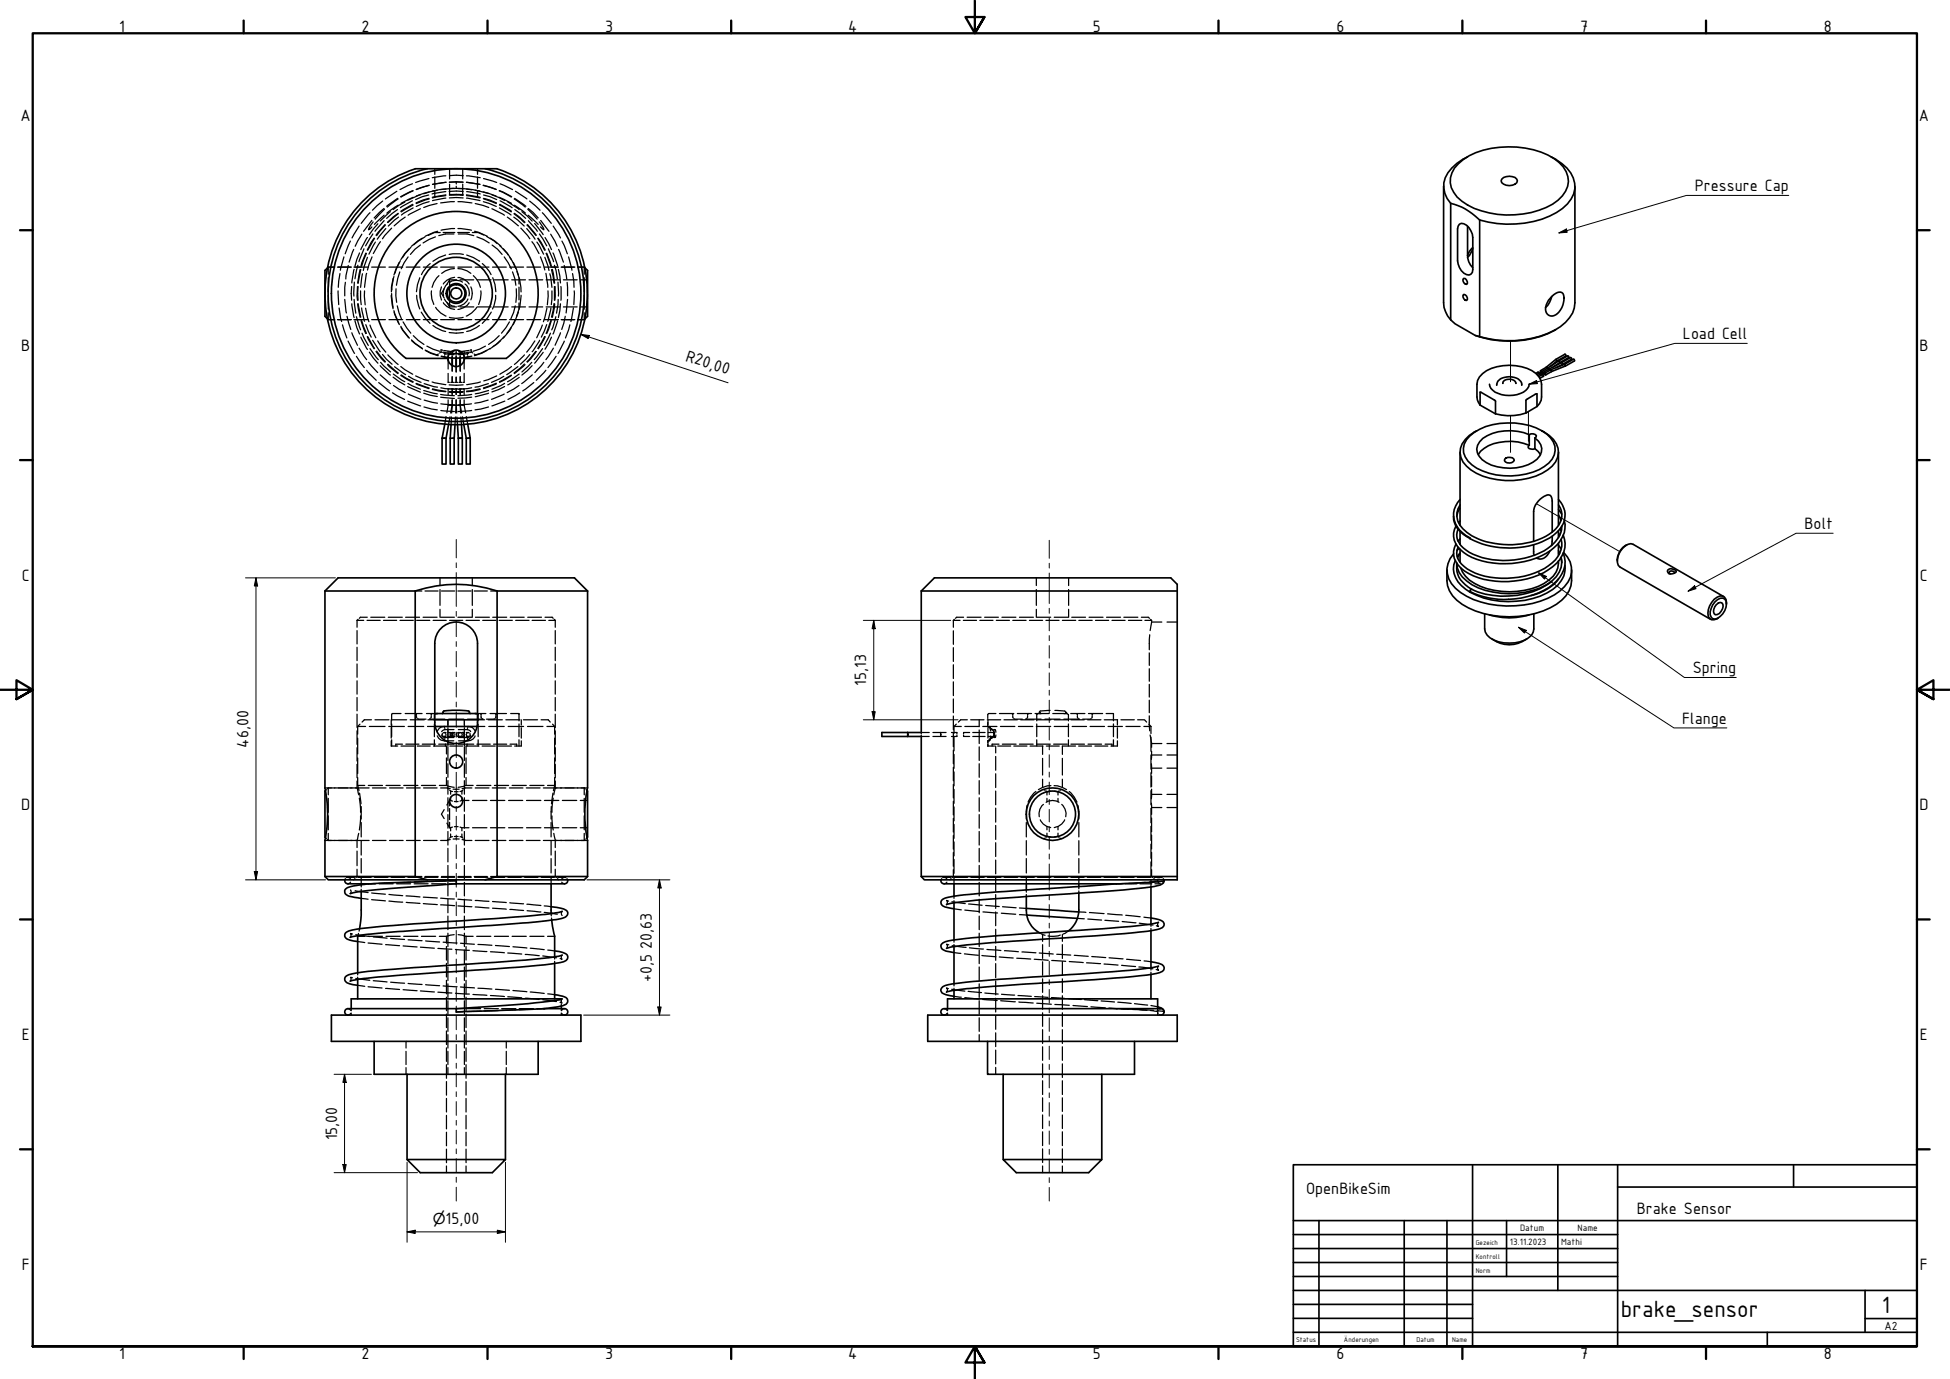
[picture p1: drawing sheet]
<svg xmlns="http://www.w3.org/2000/svg" width="594mm" height="420mm" viewBox="0 0 594 420" stroke-linecap="round" stroke-linejoin="round" font-family="sans-serif">
<defs><g id="words">
<g font-size="7.7">
<text x="493.8" y="401.3">brake_sensor</text>
<text x="573.3" y="400">1</text>
</g>
<g font-size="5.4">
<text x="36.3" y="9.8">1</text>
<text x="110.2" y="9.8">2</text>
<text x="184.4" y="9.8">3</text>
<text x="258.4" y="9.8">4</text>
<text x="332.9" y="9.8">5</text>
<text x="407.2" y="9.8">6</text>
<text x="481.4" y="9.8">7</text>
<text x="555.6" y="9.8">8</text>
<text x="6.3" y="36.9">A</text>
<text x="584.6" y="36.9">A</text>
<text x="516.3" y="58.2">Pressure Cap</text>
<text x="6.5" y="106.9">B</text>
<text x="512.7" y="103.4">Load Cell</text>
<text x="584.8" y="106.9">B</text>
<text x="208.6" y="109.9" transform="rotate(18 208.6 109.9)">R20,00</text>
<text x="549.7" y="161.2">Bolt</text>
<text x="6.6" y="176.9">C</text>
<text x="584.9" y="176.9">C</text>
<text x="263.8" y="209" transform="rotate(-90 263.8 209)">15,13</text>
<text x="515.7" y="205.1">Spring</text>
<text x="512.4" y="220.5">Flange</text>
<text x="75.7" y="227.8" transform="rotate(-90 75.7 227.8)">46,00</text>
<text x="6.5" y="246.9">D</text>
<text x="584.8" y="246.9">D</text>
<text x="198.6" y="289.1" transform="rotate(-90 198.6 289.1)">20,63</text>
<text x="198.6" y="299.3" transform="rotate(-90 198.6 299.3)">+0,5</text>
<text x="6.6" y="316.9">E</text>
<text x="584.9" y="316.9">E</text>
<text x="102.7" y="347.5" transform="rotate(-90 102.7 347.5)">15,00</text>
<text x="397.9" y="363.9">OpenBikeSim</text>
<text x="498.7" y="369.8">Brake Sensor</text>
<text x="135.8" y="372.9">15,00</text>
<text x="6.6" y="386.9">F</text>
<text x="584.9" y="386.9">F</text>
<text x="36.3" y="414.1">1</text>
<text x="110.2" y="414.1">2</text>
<text x="184.4" y="414.1">3</text>
<text x="258.4" y="414.1">4</text>
<text x="332.9" y="414.1">5</text>
<text x="407.2" y="414.1">6</text>
<text x="481.4" y="414.1">7</text>
<text x="555.6" y="414.1">8</text>
</g>
<text font-size="4.6" x="131.9" y="372.9">⌀</text>
<text font-size="3.9" x="574.1" y="405.1">A2</text>
<g font-size="3">
<text x="463.1" y="375.1">Datum</text>
<text x="480.6" y="375.1">Name</text>
<text x="460" y="379.4">13.11.2023</text>
<text x="475.6" y="379.4">Mathi</text>
</g>
<g font-size="2.3">
<text x="449.6" y="379.4">Gezeich</text>
<text x="449.6" y="383.6">Kontroll</text>
<text x="449.6" y="387.9">Norm</text>
<text x="394.8" y="408.8">Status</text>
<text x="409.4" y="408.8">Änderungen</text>
<text x="431.5" y="408.8">Datum</text>
<text x="442.4" y="408.8">Name</text>
</g>
</g></defs>
<path d="M460.2 103.9v12.4M460.2 126.7v11.1M465.6 125.4v9.1M468.1 153.5l25.4 14.6" fill="none" stroke="#000" stroke-width=".3"/>
<!-- layer: Sichtbar (ISO) -->
<g fill="none" stroke="#000" stroke-width=".51">
<path d="M130.2 51.4a39 39 0 0 0-23.5 60 39 39 0 0 0 64.5 0 39 39 0 0 0-23.4-60M151.4 51.4h-24.9a40 40 0 0 0-19.9 61.5 40 40 0 0 0 64.6 .1 40 40 0 0 0-19.7-61.6M439.8 56.7v35.5a8.3 8.3 0 0 0 2.2 5.3M444.3 49.9a21 21 0 0 1 15.2-5.2 24 24 0 0 1 15.5 4.8 7 7 0 0 1-.3 11.5 26 26 0 0 1-21 3.9 16.5 16.5 0 0 1-10.8-6.2 6.6 6.6 0 0 1 1.4-8.8zM447.1 47.8a12.1 12.1 0 0 0-7.2 7.9 7.9 7.9 0 0 0 2.1 6.3M457.5 54.6a3.4 3.4 0 0 1 4.6 0l.2 .5a2.44 2.44 0 0 1-3.4 1.3l-1.4-.7-.2-.6zM472.6 47.8a11.7 11.7 0 0 1 7.1 8.1 9.3 9.3 0 0 1-5.5 8.8 30.9 30.9 0 0 1-23.4 2.3M479.8 56.7v35.5a10.4 10.4 0 0 1-6.3 8.5 32.1 32.1 0 0 1-22.7 1.9M442 62a18 18 0 0 1 8.8 5M442 62v35.5M444.6 68.3a2.3 2.3 0 0 1 2.9 1.1l1.1 2 .1 1v9.7l-.1 .9-.5 .5a2.3 2.3 0 0 1-2.9-1l-.6-1-.5-2v-9.8zM447.1 68.9v8.9a5.2 5.2 0 0 0 1.6 3.8"/>
<path d="M448.7 75.7l-1 2.1-.6 .6M448.7 75.4l-1 1.1-.6 1.4M450.8 67v35.6l-1.3-.4-6.2-3.5-1.3-1.2M99.8 81.6l-.8 .8v14l.8 .7M178.2 81.6l.8 .8v14l-.8 .7M445.7 90l.3-.3a1.18 1.18 0 0 1 .8 1.8 1.35 1.35 0 0 1-1.1-1.5zM446 84.8a1.18 1.18 0 0 1 .8 1.9 1.18 1.18 0 0 1-.8-1.9zM472.8 90.3a6.4 6.4 0 0 1-1.9 3.4M472.8 90.3l1.2-.9a1.51 1.51 0 0 1 1.8-.3 1.51 1.51 0 0 1 .7 1.7 5.5 5.5 0 0 1-3.7 5.5 2.26 2.26 0 0 1-1.7-3.5l.7-1.4zM136.5 109.2h-12.8a25 25 0 0 1-3.1-36.7 25 25 0 0 1 36.8 0 25 25 0 0 1-3.2 36.7h-12.7M136.5 109l2.1 .1 2.9-.1M136.5 108.9v.8"/>
<path d="M137 107.7h4M137.7 109.1v2.3M137.8 109.1v2.3M138.9 109.1v2.6M139 109.1v2.6M140.2 111.4v-2.3v2.3M141.4 108.9v.8M453.8 117.1a4.3 4.3 0 0 0 3.7 3.1 8 8 0 0 0 7.9-1.9l.4-1.2M456 117.4a2.85 2.85 0 0 1 3.1-2.5 4.2 4.2 0 0 1 4.4 1.7l.1 .8M457.8 116.8a1.65 1.65 0 0 1 2-1.3 1.74 1.74 0 0 1 2 1.3M468.8 114.7l1.1-.5 .4 .3-1.2 .7M468.9 113.7l-.3-.3-.7 .4"/>
<path d="M469.3 112.9l.3 .2v.4l-.3-.1zM469.4 114l-.4-.4-.8 .5M469.7 113.5h-.1M469.8 113.2l.3 .4-.1 .2-.4-.4zM469.8 114.2l-.3-.3-.9 .5M470.1 113.7l-.1 .1M470.2 113.5l.3 .3-.1 .2-.3-.4zM470.5 113.8h.4v.5zM470.5 114h.1M471 111.9l.4 .3M471 111.9l-1.7 1M471.5 112.2l.4 .3"/>
<path d="M471.5 112.2l-1.8 1M471.9 112.4l.4 .4M471.9 112.4l-1.7 1.1M472.4 111.6l1.9-1.6 2.8-1.6-.2-.4-2.9 1.5-3 2.4M472.4 112.7l.3 .5M472.4 112.7l-1.8 1M472.7 113.2l-1.8 1M473.2 111.8l4.7-2.9-.1-.4-.2-.1-2.8 1.6-3.3 2.2M474 109.5l.3 .2v.3M474 100.4a30.3 30.3 0 0 1-24.5 1.8M474.2 112l4.7-2.7-.4-.4-6.6 3.5M474.8 110l.3 .2v.3"/>
<path d="M475.7 110.5l.3 .2v.3M476.6 111l.2 .2v.3l-4.1 1.7M476.9 111.5l2.8-1.5-.1-.5-3 1.5-4.2 1.7M134.7 133.5h1.2M134.7 133.5v7.9h1.2v-7.9M135.5 129.3l-.8 4.2M136.7 129.3l-.8 4.2M137.2 133.5h1.2M137.2 133.5v7.9h1.2v-7.9M137.4 129.4l-.2 4.1M138.6 129.4l-.2 4.1M139.4 129.4l.2 4.1"/>
<path d="M139.6 133.5v7.9h1.2v-7.9M140.6 129.4l.2 4.1h-1.2M141.3 129.3l.7 4.2M142 133.5v7.9h1.3v-7.9M142.5 129.3l.8 4.2h-1.3M444.8 137.8v22.3M447.8 132.8a19.3 19.3 0 0 1 16-3.6 12.8 12.8 0 0 1 9.4 5.4 5.7 5.7 0 0 1-2.7 7.6 21.1 21.1 0 0 1-22.1-.6 5.4 5.4 0 0 1-.6-8.8zM449.9 131.2a8.1 8.1 0 0 0-5.1 6.8 6.7 6.7 0 0 0 3.3 5.2 22.5 22.5 0 0 0 23.4 0 6 6 0 0 0 .5-10.5l-2.3-1.5M450.9 123.4l-.5-.8a10.3 10.3 0 0 1 .3-7.7 11.2 11.2 0 0 1 9.1-3.6 11.2 11.2 0 0 1 9.1 3.6 9.6 9.6 0 0 1 .1 8.1l-.8 .9M450.9 123.4l.1-3.9 4.5 2.5 .1 4.1M450.9 123.4l4.7 2.7M458.7 139.6a1.87 1.87 0 0 1 2.6 .7 1.84 1.84 0 0 1-3 .1z"/>
<path d="M464.9 125.8a15.8 15.8 0 0 1-9.3 .3M465.1 121.7l3.1-1.7v3.9l-3.3 1.9v-3.8zM465.9 135.7a15.4 15.4 0 0 0-13.8 .9l-1.1 .9-.7 1M465.9 132.4a15.3 15.3 0 0 0-14.2 1.2 3.9 3.9 0 0 0-.2 6.5 14.4 14.4 0 0 0 16.7-.2 3.9 3.9 0 0 0-.6-6.4M465.9 132.4a1.69 1.69 0 0 1 2.2 .3l-.1 .4-.4 .4M465.9 135.7l-.3 .3v.4a1.89 1.89 0 0 0 2 .3M465.9 132.4v3.3M467.6 136.7l1.7 1.8M467.6 133.5v3.2M474.8 137.8v22.3M442.8 157.3a7.6 7.6 0 0 0 5.1 6.8M444.8 152.2a6.9 6.9 0 0 0 1.8 11 23.2 23.2 0 0 0 16.4 3.6 18.3 18.3 0 0 0 12.4-5.8 6.5 6.5 0 0 0-.6-8.8"/>
<path d="M444.8 153.8a5.9 5.9 0 0 0 2.1 8.4 24 24 0 0 0 18 3.3 14.7 14.7 0 0 0 10.1-5.8 5.2 5.2 0 0 0-.2-5.9M444.8 154.8l-.7 1.3-.3 1.2M444.8 158.7l-.4 .5M474.8 156.9l.8 1.6M474.8 155.2l1 1.4M476.6 158.6a8.8 8.8 0 0 1-4.2 9.1 26 26 0 0 1-25.3 1.4 7.3 7.3 0 0 1-4.3-6.7l.7-2.1M440.8 173.7a10.1 10.1 0 0 0 6.6 11.5 29.3 29.3 0 0 0 26.8-1.1 9.7 9.7 0 0 0 4.6-10.4M443.4 170.8a6.9 6.9 0 0 0 3.1 8.7 25.4 25.4 0 0 0 26.5 .1 7.5 7.5 0 0 0 3.8-7.3M444.6 167.1l-.7 .6M444.6 168.8l-.6 .8M444.8 168.4l-.7 1.6M444.8 162v3.8"/>
<path d="M444.8 167.4v3.9M444.8 165.7v.1M444.8 164.2l-.6 .6M467.2 166v2.7l.2 .5M472.2 167.9a2.96 2.96 0 0 1-4.1 2.1M472.7 177.1a24 24 0 0 1-20.2 2.8 11.9 11.9 0 0 1-8.5-6.8l-.2-1.5a7.2 7.2 0 0 0 3.6 7.3l1 .7M472.9 162.2v-9.6a1.45 1.45 0 0 0-.7-1.7 1.45 1.45 0 0 0-1.8 .3 6.2 6.2 0 0 0-3.2 4.7v9.1M472.9 163.4l-.2 2.8M474.8 170.9a6.3 6.3 0 0 1-2.9 5.8 22.2 22.2 0 0 1-18.9 2.7 10.7 10.7 0 0 1-8-6.4M474.8 168.4l.2 .4M474.8 161.6v2.1M474.8 165.5v3.7"/>
<path d="M474.8 167.8l.4 .7M474.8 162.3l.4 .7M474.8 166.1l.8 1.1M474.9 176.4a14.4 14.4 0 0 1-8.5 5.1M475.2 161.2l.4 .6M475.6 170l.2 1.4M475.6 169.8a7.9 7.9 0 0 1-4.5 8.5 25.2 25.2 0 0 1-22.7 1.3M475.6 164.3a7.6 7.6 0 0 1-3.9 8.1 24.8 24.8 0 0 1-24.7 .9 5.7 5.7 0 0 1-3.1-5.7l.3-.9M475.8 160.3a9.4 9.4 0 0 1-5.3 7.5 25.6 25.6 0 0 1-22.8 .5 6.1 6.1 0 0 1-3.8-6.2l.3-.8M476.2 168.5a8.1 8.1 0 0 1-3.1 9.6 25.3 25.3 0 0 1-25.3 2.1l.1-.3 .5-.3M476.2 163a8 8 0 0 1-3.1 9.6 25.1 25.1 0 0 1-19.3 4.2 14 14 0 0 1-10.3-5.7 5.2 5.2 0 0 1 0-5.3M476.4 168.3a7.1 7.1 0 0 1 .2 10.4 21.5 21.5 0 0 1-15 5.9 25.1 25.1 0 0 1-18.2-5.4 7.2 7.2 0 0 1-.6-10.4"/>
<path d="M495.6 166a5.3 5.3 0 0 0-2.9 4.9M508.1 173.7a1.82 1.82 0 0 1 2.6 .4l-.1 .2-.8 .4a1.07 1.07 0 0 1-1.2 .2 1.07 1.07 0 0 1-.5-1.2zM510.1 174.7l.1-.3a.91 .91 0 0 0-.9-.5 .91 .91 0 0 0-.8 .6l.3 .4M99 180.1v60a39.2 39.2 0 0 1 0 16v11M99 180.1l4-4h72l4 4M99 180.1h27.5M126.5 180.1a39.3 39.3 0 0 1 24.9 0M126.5 180.1v87M134.7 191.1a6.5 6.5 0 0 1 7-1 6.5 6.5 0 0 1 3.8 6v23.9a6.5 6.5 0 0 1-6.5 6.5 6.5 6.5 0 0 1-6.5-6.5v-24a6.5 6.5 0 0 1 2.2-4.9zM151.4 180.1v87l-3.6 1h-17.6l-3.7-1M151.4 180.1h27.6M179 180.1v60a39.2 39.2 0 0 0 0 16v11"/>
<path d="M280.7 180.1l4-4h72l1.9 1.9v89.1M280.7 180.1h77.9M280.7 180.1v43.1M452.3 187v4.6a4.2 4.2 0 0 0 2.9 3.5 10.9 10.9 0 0 0 11.4-1.6l.7-1.9v-4.6M453.8 187.4a20.9 20.9 0 0 0 12 0M454.5 194.7a8.8 8.8 0 0 0 10.6 0M522.5 183.4a1.97 1.97 0 0 1 3.3-.3 4.9 4.9 0 0 1-3.3 5.5 1.7 1.7 0 0 1-1.5-2.2l.8-2.1zM522.9 184.3l.6-.6 .6-.1 .5 .1a2.47 2.47 0 0 1-2 3.6 1.66 1.66 0 0 1-.2-2.4zM525.1 181.8l-27.6-16a2.92 2.92 0 0 0-3.2 1.3 5.2 5.2 0 0 0-1.3 5.2l.5 .5 27.6 15.9M526 184a1.82 1.82 0 0 0-.7-2.1 1.82 1.82 0 0 0-2.2 .1 5.8 5.8 0 0 0-2.7 5.8 1.77 1.77 0 0 0 3.1 .5M132.5 217.4h13M132.5 219.3h13"/>
<path d="M133.3 217.4l-.8 .1M135 216.9l.3-.3 .8-.1 3.3-.1 3.3 .2 .3 .3M135 217v.1M135 217.1l-.3 .3M143 217.1l.3 .3M143 217v.1M144.7 217.4l.8 .1M132.6 221.3h12.8M276.5 223.2v1.2M280.7 224.4v42.7M280.7 223.2h-12v1.2h12M99.1 240.9v14.3"/>
<path d="M178.8 240.9l.2 .1v14.1l-.2 .1M99 267.1l1 1h30.2M99 267.1h27.5M105.1 268l.1 .9 .8 .4M106 269.3h6.3M109.7 271.6l.3 .1M110 271.6a46.8 46.8 0 0 1-.5 11.4M110 269.3v.3M112.3 269.3l26.7-1v1M112.3 269.3a15.9 15.9 0 0 0-7 1.6 1.41 1.41 0 0 0-.1 1.5 1.41 1.41 0 0 0 1.3 .7l3.5 .6M139 269.3l-19.7 1.4a60 60 0 0 0-12.6 1.6M151.4 267.1h27.6"/>
<path d="M167.9 276.3a8.6 8.6 0 0 1 4.9 1.4 1.22 1.22 0 0 1-.7 1.8 77 77 0 0 1-14.4 1.8l-29.9 2.1a144.7 144.7 0 0 0-21.1 2.2M167.9 269.3v9.1M167.9 278.2l.4 .1M171.3 277.7l-2.6 .5a687 687 0 0 1-42.5 3.3 154.1 154.1 0 0 0-19.9 2.1l-.8 .4a1.2 1.2 0 0 0 .2 2.1l3.3 .8M172.9 268l-.1 .9-.8 .4h-33M179 267.1l-1 1h-30.2M280.7 267.1l.9 1h77v-1M280.7 267.1h77.9M286.7 268l.1 .9 .8 .4M287.7 269.3h52.3M290.6 269.3v3.7M290.6 275.1v11.3"/>
<path d="M312.7 273.2a13.3 13.3 0 0 0 1.1 8.1 7.3 7.3 0 0 0 2.9 2.9M312.7 276.8l15.9 1.1M312.7 269.3v1.9M312.8 278.8l15.4 1M328.7 272.1v5.2a8.1 8.1 0 0 1-3.2 6.3M328.7 269.3v.8M340 269.3l-15.1 1.1a461.3 461.3 0 0 0-35.1 2.8l-1.8 .4a1.37 1.37 0 0 0-1.4 1.3 1.37 1.37 0 0 0 1.3 1.4l2.7 .6M350.6 279.7a5.9 5.9 0 0 1 3.9 1.3 1.11 1.11 0 0 1-.4 1.6l-.8 .4a162.6 162.6 0 0 1-23.2 2.3l-27.6 1.9-10 .9-4.1 .9M350.6 270.2v11.3M354.6 268v.3M354.6 268.3l-2.2 .4-12.4 .6M354.6 268.3a1.72 1.72 0 0 1-2 1.6l-1 .2a812.9 812.9 0 0 1-44.1 3.4l-5.6 .4a62.4 62.4 0 0 0-13.5 1.7"/>
<path d="M109 298.4v5.9M109 285.1v11.3M168.1 280.4l.9 4.8v6.4M169 289.7a5.7 5.7 0 0 1 3.8 1.4 1.24 1.24 0 0 1-.3 1.6 31.1 31.1 0 0 1-9 1.5l-11.7 .9a819.6 819.6 0 0 0-41.8 3.1l-3.3 .7M169 293.5v10.8M171.3 291l-1.9 .4a583.3 583.3 0 0 1-39.8 3.2l-3.4 .2a154.2 154.2 0 0 0-19.9 2.2l-.8 .3a1.2 1.2 0 0 0 .2 2.1l3.3 .8M290.6 288.4v11.3M350.6 293a5.8 5.8 0 0 1 3.9 1.4 1.15 1.15 0 0 1-.4 1.6l-.8 .3a166 166 0 0 1-23.2 2.4l-27.6 1.8-10 1-4.1 .8M350.6 283.6v11.3M350.6 296.9v7.4M352.9 294.4l-2.5 .5a958.9 958.9 0 0 1-45.8 3.5 117.4 117.4 0 0 0-16.6 1.9 1.61 1.61 0 0 0-1.4 1.6 1.58 1.58 0 0 0 1.6 1.2l2.4 .5M352.9 281l-3.3 .7a834.5 834.5 0 0 1-41.8 3.1 142.3 142.3 0 0 0-19.8 2.1l-.8 .4a1.2 1.2 0 0 0 .2 2.1l.8 .4 2.4 .4"/>
<path d="M101 309.3h76v8h-76zM106 307.3h33M106 307.3a.98 .98 0 0 0-1 1 .98 .98 0 0 0 1 1M114 317.3v10h50v-10M165.7 307.3h6.3a.98 .98 0 0 1 1 1 .98 .98 0 0 1-1 1M169 303.1l2.3 .4a1.42 1.42 0 0 1 1.5 .8 1.42 1.42 0 0 1-.3 1.7 35.2 35.2 0 0 1-10.5 1.5l-23 .8v-1M171 304.5l-64-.2v3M171 306.6v.7M171.3 304.3a35.3 35.3 0 0 1-8.2 1.2l-24.1 1.8M282.6 309.3h76v8h-76zM287.6 307.3a.98 .98 0 0 0-1 1 .98 .98 0 0 0 1 1M287.7 307.3h66a.98 .98 0 0 1 .9 1"/>
<path d="M288.7 307.3v-3h64v3M290.6 301.7v2.6M300.9 317.3v10h44.7v-10M352.7 306.7l1.6 .7 .3 .9M354.6 308.3a.98 .98 0 0 1-.9 1M124 327.3v26M154 327.3v26M305.6 327.3v26M335.7 327.3v26M124 353.3h30l-4 4h-22zM305.6 353.3h30.1l-4 4h-22.1z"/>
<circle cx="139" cy="89.4" r="3"/>
<circle cx="139" cy="89.4" r="11"/>
<circle cx="139" cy="89.4" r="15"/>
<circle cx="139" cy="89.4" r="38"/>
<circle cx="139" cy="89.4" r="2.7"/>
<circle cx="139" cy="89.4" r="1.7"/>
<circle cx="139" cy="109.2" r="2.51"/>
<circle cx="139" cy="232" r="2"/>
<circle cx="139" cy="244" r="2"/>
<circle cx="320.6" cy="248" r="7"/>
<circle cx="320.7" cy="248" r="8"/>
</g>
<!-- layer: Verdeckt (ISO) -->
<g fill="none" stroke="#000" stroke-width=".38">
<path d="M120.9 58.3l-3.5 2.3M122 59.9l3.9-1.8-3.7 1.9M125.7 56l-3.8 1.8M128.1 59.4l-3.9 1.6M130.6 59.4l-1.9 .5-2.1 .9M130.7 54.4l-4.1 1.2M130.7 56.4l-3.9 1.4 3.9-1.3M130.7 58.5l-3.9 1.2M131.8 56.2l4.1-.7zM132.5 51.4v1.7M132.5 54v3.4M132.5 58.2v1.7"/>
<path d="M133.2 58l-4.1 1M135.8 59.6l-4 .7M135.8 53.6l-4.1 .5M135.8 59.4l-4.1 .7M135.8 58.4l-4.2 .7M135.9 57.6l-4.1 .6M136.8 58.3h4.3M136.9 59.5h4.2M136.9 53.5h4.2M137 51.4v3.1M137 56.1v3.2h4.1M138.4 57.4l-4.2 .4"/>
<path d="M139 55.4v.6M139 56.7v.7M139 55.4l2 .1M139 57.4h2M139 55.4l-2.1 .1M139 57.4h-2.1M139 55.4l2.1 .1M139.5 57.4l4.2 .4M141 51.4v3.1M141 56.1v3.2M142.1 59.6l4.1 .7M142.1 53.6l4.2 .5"/>
<path d="M142.1 59.4l4.2 .7M142.1 57.6l4.1 .6M142.2 58.4l4.1 .7M144.8 58l4 1M145.5 51.4v1.7M145.5 54v3.4M145.5 58.2v1.7M146.2 56.2l-4.1-.7 4.1 .7M147.2 56.5l3.9 1.3M147.2 58.5l3.9 1.2M147.3 56.4l3.9 1.3M147.3 54.4l4 1.2"/>
<path d="M147.3 59.4l2 .5 2 .9M149.9 59.4l3.8 1.7M152.1 58.1l3.7 1.9M152.1 58.1l3.8 1.8M152.3 56l3.8 1.8M157 58.3l3.5 2.3M104.8 78.3l-1.1 4M106.7 73.4l-1.5 3.9M107.8 76l-1.4 3.9M109.4 68.9l-2.1 3.6M109.5 77.1l-1.4 4M110.2 71.4l-2 3.6"/>
<path d="M110.9 75.8l-1.6 3.9M111.4 77.1l-1.4 4M111.6 77.2l-1.4 3.9M112 72.4l-2.1 3.7M112 78.4l-1.3 4M112.7 64.8l-2.7 3.3M113.3 67.2l-2.6 3.3M113.3 78.3l-1.3 4M113.6 71.3l-2.2 3.6M113.7 67.6l-1.4 2.4 1-.9M114 72.6l-2.1 3.6M114.1 72.6l-2.1 3.6"/>
<path d="M114.4 73.8l-2 3.6M115.1 68.2l-2.6 3.3M115.9 73.6l-2.2 3.7M116.6 61.3l-3.1 2.8M117 63.5l-3 2.9M117 67.2l-2.8 3.3M117 65.6l-3 2.8M117.2 63.7l-2.9 3.1M117.3 68.4l-2.7 3.3M117.4 68.6l-2.7 3.2M117.5 69.6l-2.6 3.3M118.9 64.5l-3.1 2.9"/>
<path d="M119.3 69.5l-2.8 3.2M121.1 63.9l-3.3 2.6M121.2 60.4l-3.4 2.4M121.3 65l-3.3 2.7M121.3 60.6l-3.3 2.5M121.3 62.5l-3.4 2.4M121.3 65.1l-3.1 2.7M121.4 66.1l-3.1 2.8M121.6 80l-1.6 3.8M122 79.4l-1.7 3.8M123.3 61.6l-3.5 2.3M123.4 66.1l-3.3 2.7"/>
<path d="M124.3 78.3l-1.2 1.8-.9 1.8M124.7 75.8l-1.4 1.5-1.2 1.8M125.2 75.3l-1.8 2-.8 1.2M125.7 61.2l-3.7 2.1M125.7 62.3l-3.6 2.1M125.9 62.5l-3.7 2.1M125.9 63.4l-3.6 2.1M125.9 60.1l-3.7 1.9M128.1 74.7l-1.7 1.2-1.4 1.6M128.1 63.6l-3.8 2M128.7 72.6l-3.4 2.4M129.5 72.2l-3.5 2.4"/>
<path d="M130.7 60.4l-4 1.4M130.7 60.6l-3.9 1.4M130.7 61.4l-3.9 1.5M132.7 72.2l-2 .7-1.8 1.1M133.2 62l-4.1 1.2M133.3 70.5l-3.8 1.5M134.1 70.8h-1.8l-1.9 .9M135 70.8h3.6M135.8 77.7l-2.1 .8-1.8 1.1M135.8 60.4l-4 .7M136.8 77.5l1.1-.2 3.3 .2M136.9 60.3h4.2"/>
<path d="M138.3 71.3h-2.6l-2 .5M138.4 61.4l-4.2 .4M138.5 69.6l-4.1 .5M139.4 70.8h3.6M139.5 69.6l4.1 .5M139.5 61.4l4.3 .4M139.6 71.3h2.7l2 .5M142.1 60.4l4.1 .7M142.2 77.7l2 .8 1.9 1.1M143.9 70.8h1.8l1.7 .8M144.6 70.5l3.9 1.5M144.8 62l4.1 1.2"/>
<path d="M145.3 72.2l2 .7 1.7 1.1M147.3 60.6l3.9 1.4M147.3 61.4l3.9 1.5M147.3 60.4l4 1.4M148.3 72.1l3.1 2.1M149.4 72.6l3.3 2.4M149.9 63.6l3.8 2M149.9 74.7l1.7 1.2 1.4 1.6M152.1 60.1l3.7 1.9M152.1 62.5l3.7 2.1M152.1 63.4l3.6 2.1M152.2 74.8l2.5 2.8"/>
<path d="M152.2 62.3l3.6 2.1M152.3 61.2l3.7 2.1M153.4 75.8l2.4 3.3M153.6 78.3l2.2 3.6M154.6 66.1l3.3 2.7M154.7 61.5l3.5 2.4M155.3 78.5l1.9 3.3M156.4 80l1.5 3.8M156.5 66.1l3.2 2.8M156.6 65.1l3.2 2.8M156.7 60.6l3.3 2.5M156.7 65l3.3 2.7"/>
<path d="M156.7 62.5l3.4 2.4M156.8 60.4l3.4 2.4M156.8 63.9l3.3 2.6M158.7 69.5l2.7 3.2M159 64.5l3.1 2.9M160.5 69.6l2.5 3.3M160.5 68.6l2.8 3.1M160.7 68.4l2.7 3.3M160.8 63.7l2.8 3.1M160.9 65.6l3.1 2.8M161 67.2l2.7 3.3M161 63.5l3 2.9"/>
<path d="M161.4 61.3l3.1 2.8M162.1 73.6l2.1 3.7M162.9 68.1l2.6 3.4M163.6 73.8l2 3.6M163.8 72.6l2.1 3.6M164 72.6l2.1 3.6M164.3 67.6l.2 .2a3.6 3.6 0 0 1 1.2 2.2l-1-.9M164.3 71.3l2.3 3.6M164.7 78.3l1.3 4M164.7 67.2l2.6 3.3M165.2 64.8l2.8 3.3M166 78.4l1.3 4"/>
<path d="M166.1 72.4l1.9 3.7M166.4 77.2l1.4 3.9M166.6 77.1l1.4 4M167.1 75.8l1.6 3.9M167.8 71.4l1.9 3.6M168.5 77.1l1.4 3.9M168.5 68.9l2.3 3.6M170.2 76l1.4 3.9M171.2 73.4l1.6 3.9M173.2 78.3l1 4M99.8 97.1v.2M99.8 97.4h2.2"/>
<path d="M99.8 81.6h.1M100 84.6v4.3M100 90v4.2M100 95.3l-.1 2M102 81.4h-2.1l.1 2.1M102.8 97.4h4.3M102.8 81.4h4.3M103 88.6l.2 4.2M103.3 93.8l.8 4.2M103.6 83.4l-.5 4.1M104.3 99l1.4 4M105 91.2l.5 4.2"/>
<path d="M105.2 86l-.2 4.1M105.7 96.4l1.2 4M106.1 80.9l-.8 4.1M107.1 87.3v4.2M107.2 92.6l.7 4.2M107.8 97.4h4.4M107.8 81.4h4.4M107.9 82.1l-.7 4.1M107.9 91.2l.5 4.2M107.9 86l-.1 4.2M108.1 97.8l1.4 4M108.6 96.5l1.3 4"/>
<path d="M108.9 87.3v4.2M109 92.6l.7 4.1M109 80.8l-.9 4.1M109.1 87.3v4.2M109.2 92.6l.7 4M109.7 82.1l-.7 4.2M109.9 88.6l.1 4.2M109.9 82.1l-.7 4.2M110 97.7l1.4 3.9M110.2 97.6l1.4 4M110.2 93.8l.9 4.1M110.4 83.4l-.5 4.1"/>
<path d="M111.1 88.6l.2 4.3M111.4 93.9l1 4.1M111.4 98.9l1.7 3.8M111.7 83.3l-.6 4.2M112.7 99l1.8 3.9M113.2 97.4h4.2M113.2 81.4h4.2M118.5 97.4h4.2M118.5 81.4h4.2M119.2 90l.6 4.1M119.3 89.5l.5 4.1M119.8 84.8l-.5 2.7v1.4"/>
<path d="M120 84.2l-.6 4.2M120 94.7l1.5 3.8M120.1 95l1.6 3.9M120.6 88v2.1l.2 2M121 93.2l1.3 3.9M121.8 82.8l-1 4.1M122.1 99.4l.6 1.2 1.9 2.2M122.2 99.8l2.5 3.2M122.8 98.1l2.4 3.4M123.8 97.4h4.2M123.8 81.4h4.2M126.9 90l.1 1 .9 3.1"/>
<path d="M127.9 84.6l-.7 2.1-.3 2.2M128.3 95.1l1.2 1.8 1.5 1.6M129 97.4h4.2M129 81.4h4.2M131.1 80.3l-.9 .7-1.8 2.7M131.4 88.6a7.5 7.5 0 0 0 .7 4.2M131.9 99.2l2.8 1.6 1.1 .2M132.7 93.6a6.6 6.6 0 0 0 3.2 2.7M133.7 84l-1.6 2.1-.5 1.4M134.2 97.4h4.2M134.2 81.4h4.2M134.5 87.4a4.9 4.9 0 0 0 0 4"/>
<path d="M135.1 92.2a4.6 4.6 0 0 0 3.4 2.1M135.3 88l-.8 1.4 .8 1.4M135.4 91.1a3.9 3.9 0 0 0 3.1 2.2M136.1 92.2l.9 1.3M136.3 86.5a3.6 3.6 0 0 0-1.2 3.6M136.9 96.7a7.1 7.1 0 0 0 4.2 0M137 85.3v1.6M137 87.7v3.3M137 91.9v1.6M137 85.3l-.9 1.4M137 85.3h2.1M137 93.5h2.1"/>
<path d="M137.1 86a3.5 3.5 0 0 1 3.8 0M138.4 81.8l-1.1 .2-1.6 .5-1.1 .8M138.5 84.5a4.6 4.6 0 0 0-3.4 2M139.5 81.8l1.2 .2 1.6 .5 1.1 .8M139.5 84.6a4.3 4.3 0 0 1 3.4 1.9M139.5 97.4h4.2M139.5 81.4h4.2M140.1 85.3h4.2M140.1 93.5h4.2M141.7 86.5a3.5 3.5 0 0 1 1.2 3.6M142.6 91.1a3.7 3.7 0 0 1-3.1 2.2M142.9 92.2a4.7 4.7 0 0 1-3.4 2.1"/>
<path d="M143.4 87.4a4.6 4.6 0 0 1 0 4M144.2 84l1.7 2.1 .5 1.4M144.8 97.4h4.2M144.8 81.4h4.2M145.2 93.6a6.6 6.6 0 0 1-3.2 2.7M145.4 85.3h4.2M145.4 93.5h4.2M146 99.2l-2.7 1.6-1.1 .2M146.5 88.6a7.5 7.5 0 0 1-.7 4.2M146.9 80.3l2.2 2.4 .5 1M149.7 95.1l-1.2 1.8-1.6 1.6M150.1 97.4h4.1"/>
<path d="M150.1 81.4h4.1M150.1 84.6l.7 2.1 .3 2.2M150.6 85.3h4.2M150.6 93.5h4.2M151 90v1l-.9 3.1M155.2 98.1l-2.4 3.4M155.3 97.4h4.2M155.3 81.4h4.2M155.8 99.8l-2.5 3.2M155.9 85.3h4.2M155.9 93.5h4.2M156.1 82.8l.7 2.1 .4 2"/>
<path d="M156.9 97.5l-.8 1.6-1.7 2.5M157 93.2l-.5 2-.9 1.9M157.3 88l-.1 4.1M157.5 82.7l.6 1.9v1.9M157.9 95l-1.6 3.9M158.1 87.5v3.9M158.1 92.3v1.9l-.7 2.2M158.2 84.8l.5 4.1M158.7 90l-.5 4.1M160.5 97.4h4.2M160.5 81.4h4.2M161.2 85.3h4.2"/>
<path d="M161.2 93.5h4.2M165.2 99l-1.7 3.9M165.8 97.4h4.3M165.8 81.4h4.3M166.3 83.3l.6 4.2M166.4 85.3h4.2M166.4 93.5h4.2M166.6 98.9l-1.7 3.8M166.6 93.9l-1.1 4.1M166.9 88.6l-.1 4.3M167.5 83.4l.6 4.1M167.8 97.6l-1.4 4"/>
<path d="M167.8 93.8l-.9 4.1M168 97.7l-1.4 3.9M168 82.1l.8 4.2M168.1 88.6l-.1 4.2M168.3 82.1l.7 4.2M168.8 92.5l-.8 4.1M168.9 87.3v4.2M168.9 80.8l.9 4.1M169 92.6l-.7 4.1M169.1 87.3l-.1 4.2M169.4 96.5l-1.3 4M169.9 97.8l-1.4 4"/>
<path d="M170 86l.1 4.2M170.1 91.2l-.6 4.2M170.1 82.1l.7 4.1M170.8 92.6l-.7 4.2M170.9 87.3v4.2M170.9 97.4h4.2M170.9 81.4h4.2M171.6 85.3h4.2M171.6 93.5h4.2M171.9 80.9l.8 4.1M172.2 96.4l-1.1 4M172.8 86l.1 4.1"/>
<path d="M172.9 91.2l-.4 4.2M173.6 99l-1.3 4M174.4 83.4l.5 4.1M174.7 93.8l-.8 4.2M174.9 88.6l-.1 4.2M176 97.4h2.2M176 81.4h2.2M176.9 85.3h2.1M176.9 93.5h2.1M178 84.6v4.3M178 90v4.2M178 95.3l.1 2"/>
<path d="M178.1 81.4l-.1 2.1M178.1 81.6h.1M178.2 97.1l-.1 .2M106 103.9l2 3.8M107.2 101.4l1.7 3.8M108.6 108.6l2.4 3.4M109.4 106.1l2.3 3.5M109.9 102.7l2.1 3.8M110.3 101.5l1.9 3.8M111.7 112.8l2.9 3.1M111.9 102.6l2.1 3.7M112 102.5l2.1 3.7"/>
<path d="M112.3 110.4l2.8 3.1M112.5 107.3l2.6 3.4M112.7 106.2l2.6 3.4M113.5 103.7l2.3 3.5M114.6 107.1l2.7 3.2M114.7 107l2.7 3.2M115.1 103.9l2.4 3.4M115.4 116.6l3.3 2.5M115.8 111.4l3.1 2.9M115.8 114.2l3.2 2.7M116 110.4l3 2.9M116.5 108l1.2 1.5 1.7 1.5"/>
<path d="M118 111.1l3.2 2.7M118.2 111l3.1 2.6M118.2 108.1l3.1 2.9M119.6 119.7l3.7 2M119.8 114.9l3.5 2.4M119.8 114l3.5 2.3M119.9 117.5l3.5 2.1M120.2 111.7l3.4 2.5M122.1 111.7l3.6 2.3M122.1 114.4l3.7 2.1M122.2 114.2l3.7 2.1M124.2 117.8l3.9 1.7"/>
<path d="M124.3 116.8l3.8 1.8M124.5 114.7l3.8 1.8M125.3 103.5l3.4 2.7M125.4 103.8l3.3 2.5M125.9 102.3l1.5 1.4 1.8 1.2M126.6 114.5l4 1.6M126.7 116.9l4 1.5M126.8 116.8l3.9 1.4M129.1 119.8l4.1 1M129.1 119l4.1 1M129.2 116.9l4.1 1.1M129.5 106.7l3.9 1.5"/>
<path d="M129.6 106.8l1.5 .8 2.4 .8M130 105.5l2 .9 1.9 .6M131.6 116.4l4.2 .8M131.7 118.7l4.1 .7M131.8 118.5l4 .7M133.5 107.9l-.4 .3M134.3 118.2l4.2 .4M134.4 107.2l.3 .2M134.4 107l-.5 .5M134.4 108.6l2.1 .4M134.8 106.7l-.4-.1v.2M134.9 107.3l2.1 .4"/>
<path d="M135.2 106.8l3.1 .4M135.2 107.6l.4 .2M135.4 108.4v.4M135.6 107.8l2.7 .3M135.6 107.8l-.1 .3M136.5 107v.7M136.5 108.3v.6l-2.1-.4M136.5 109.7v2.7M136.5 113.8v2.7h.4M136.8 101.3l2.2 .2 2.2-.2M136.8 117.3h4.3M136.9 119.3h4.2"/>
<path d="M136.9 119.5h4.2M136.9 118.5h-.4v1.7M137.4 118.5h.8M137.4 116.5h.8M137.7 107.2v.6M137.7 108.4v.7M137.7 111.4v1.7M137.7 114.8v1.7M137.7 118.5v1.7M137.8 107.2v.6M137.8 108.4v.7M137.8 111.4v1.7"/>
<path d="M137.8 114.8v1.7M137.8 118.5v1.7M138.6 118.5h.8M138.6 116.5h.8M138.9 107.2v.6M138.9 108.4v.7M138.9 111.7v1.6M138.9 114.9v1.6M138.9 118.5v1.7M139 107.2v.6M139 108.4v.7M139 111.7v1.6"/>
<path d="M139 114.9v1.6M139 118.5v1.7M139.8 118.5h.4v1.7v-1.7h.5M139.8 116.5h.9M140.2 107.2v.6M140.2 108.4v.7M140.2 111.4v1.7M140.2 114.8v1.7M141 118.5h.4v1.7M141.4 113.8v2.7h-.4M141.4 107v.7M141.4 108.3v.6"/>
<path d="M141.4 109.7v2.7M142.4 107.8l-2.7 .3M142.4 107.8v.3M142.5 108.4l.1 .4M142.8 106.8l-3.1 .4M142.8 107.6l-.4 .2M143.1 107.3l-2.1 .4M143.2 106.7l.4-.1v.2M143.5 108.6l-2 .4M143.6 107.2l-.4 .2M143.6 107.2l.4 .3M143.6 107v.2"/>
<path d="M143.7 118.2l-4.2 .4M143.8 108.5l-2.3 .4M146.2 118.5l-4.1 .7M146.3 118.7l-4.2 .7M146.4 116.4l-4.2 .8M147.9 105.5l-1.9 .9-1.9 .6M148.3 106.8l-1.5 .8-2.3 .8M148.8 116.9l-4.1 1.1M148.8 119.8l-4 1.1M148.8 119l-4 1M149.2 106.2l-2.7 1.4-1.6 .5-.4-.2M151.2 116.8l-3.9 1.4"/>
<path d="M151.3 116.9l-4 1.5M151.3 114.5l-3.9 1.6M152.1 102.3l-1.5 1.4-1.8 1.2M152.5 103.8l-3.2 2.5M153.5 114.7l-3.8 1.8M153.7 102.5l-2.6 2.5-.9 .6M153.7 117.8l-3.8 1.6M153.7 116.8l-3.8 1.8M155.8 114.3l-3.7 2M155.8 111.7l-3.5 2.3M155.8 114.4l-3.6 2.1M157.8 111.7l-3.4 2.5"/>
<path d="M158.1 117.5l-3.6 2.1M158.2 115l-3.5 2.3M158.2 114l-3.6 2.3M158.4 119.7l-3.7 2M159.8 110.9l-3.2 2.7M159.8 108.1l-3.1 2.9M160 111.1l-3.3 2.7M161.4 108l-2.8 3M162 110.4l-3 2.9M162.1 111.4l-3.1 2.9M162.2 114.2l-3.3 2.7M162.6 116.6l-3.3 2.5"/>
<path d="M162.9 103.9l-2.4 3.4M163.3 107l-2.8 3.2M163.4 107.1l-2.7 3.2M164.4 103.7l-2.3 3.5M165.3 106.2l-2.5 3.4M165.5 107.4l-2.6 3.3M165.7 110.4l-2.8 3.1M165.9 102.5l-2.1 3.7M166.1 102.6l-2.1 3.7M166.3 112.8l-2.9 3.1M167.7 101.5l-1.9 3.8M168 102.7l-1.9 3.7"/>
<path d="M168.6 106.1l-2.3 3.5M169.4 108.6l-2.5 3.4M170.8 101.4l-1.7 3.8M171.9 103.9l-1.9 3.8M124.2 122.2l3.9 1.5M124.4 120.1l3.8 1.5M129.2 124l4 .9M129.2 121.9l4.1 1M134.2 121l4.2 .4M134.2 120.2l4.2 .4M134.3 125.1l4.1 .3M134.3 123l4.2 .4"/>
<path d="M134.7 133.5h.2M135.1 133.5h.4M135.7 133.5h.2M135.9 126.9l-.4 2.4M136.5 123.5h.2M136.5 123.5l-.4 2.3M136.5 121.8v1.7M136.9 123.5h.5M137.1 127l-.4 2.3M137.5 123.5h.2M137.5 127l-.1 2.4M137.7 123.5l-.4 2.3"/>
<path d="M137.7 121.8v1.7M137.8 123.5h.2M137.8 123.5l-.2 2.3M137.8 121.8v1.7M138.6 123.5h-.4M138.7 123.5h.2M138.7 127l-.1 2.4M138.9 123.5l-.1 2.3M138.9 121.8v1.7M139 123.5h.2M139 121.8v1.7M139 123.5l.1 2.3"/>
<path d="M139.2 127l.2 2.4M139.4 123.5h.4M139.6 133.5h.2M140 123.5h.2M140 133.5h.4M140.2 123.5h.3M140.2 121.8v1.7M140.2 123.5l.5 2.3M140.2 123.5l.1 2.3M140.4 127l.2 2.4M140.6 133.5h.2M140.7 123.5h.3"/>
<path d="M140.9 127l.4 2.3M141.2 123.5h.2M141.4 121.8v1.7M141.4 123.5l.5 2.3M142 133.5h.2M142 126.9l.5 2.4M142.5 133.5h.4M143.1 133.5h.2M143.6 123l-4.1 .4M143.7 121l-4.2 .3M143.7 125.1l-4.2 .3M143.7 120.2l-4.2 .4"/>
<path d="M148.7 121.9l-4 1M148.8 124l-4.1 .9M153.6 120.1l-3.9 1.5M153.8 122.2l-3.9 1.5M134 176.1v2.3M134 179.6v4.8M143.9 176.1v2.3M143.9 179.6v4.8M315.7 176.1v2.3M315.7 179.6v4.8M325.6 176.1v2.3M325.6 179.6v4.8"/>
<path d="M108.8 189h2M108.8 189v2.1M108.8 192.1v4.1M108.8 197.2v4.1M109.1 188.7l-.3 .3M111.8 189h4M111.9 188.1h-2.1l-.3 .3M113 188.1h4.2M116.8 189h4M118.3 188.1h4.3M121.9 189h4M123.6 188.1h4.2"/>
<path d="M126.5 180.1h2M126.9 189h4M128.9 188.1h4.3M129.5 180.1h4M132 189h4M134 185.7v2.4M134.2 188.1h4.2M134.5 180.1h4M137 189h4M139.5 180.1h4M139.5 188.1h4.3M142 189h4"/>
<path d="M143.9 185.7v2.4M144.5 180.1h4M144.8 188.1h4.3M147.1 189h4M149.5 180.1h1.9M150.1 188.1h4.3M152.1 189h4M155.4 188.1h4.3M157.1 189h4.1M160.8 188.1h4.2M162.1 189h4.1M166.1 188.1h2.1l.3 .3"/>
<path d="M167.2 189h2M168.8 188.7l.4 .3M169.2 189v2.1M169.2 192.1v4.1M169.2 197.2v4.1M290.4 189h2.1M290.4 189v2.1M290.4 192.2v4.1M290.4 197.3v4.2M290.8 188.7l-.4 .3M293.5 189h4M293.6 188.1h-2.1l-.4 .3"/>
<path d="M294.6 188.1h4.3M298.5 189h4M300 188.1h4.2M303.5 189h4M305.2 188.1h4.3M308.5 189h4.1M310.6 188.1h4.2M313.6 189h4M315.7 185.7v2.4M315.8 188.1h4.3M318.6 189h4M321.2 188.1h4.2"/>
<path d="M323.7 189h4M325.6 185.7v2.4M326.5 188.1h4.2M328.7 189h4M331.8 188.1h4.2M333.8 189h4M337.1 188.1h4.3M338.8 189h4M342.4 188.1h4.2M343.8 189h4.1M347.7 188.1h2.1l.4 .3M348.8 189h2"/>
<path d="M350.1 198.9v3.8M350.3 193.4l-.2 4.6M350.5 188.7l.3 .3M350.8 189.5l-.4 2.6M350.8 189.5h3.1M350.8 189v.2M350.8 189.4v.1M355.5 189.5h3.1M108.8 202.3v4.1M108.8 207.4v4.1M108.8 212.5v4.1M108.8 217.6v4.1"/>
<path d="M113.2 219.3h-2.2l-.7 .7M114.2 219.3h4.3M119.2 219.3v1.6M119.3 217.6v2M119.6 219.3h4.3M122.2 217.4l-2.8 .1M123.4 217.4h5.2M125 219.3h4.3M126.6 217.4l.1 .1M126.8 217.6l.1 .4M126.9 218.2l.1 .6M127.2 219l2.6 .1"/>
<path d="M129.9 217.4h2.6M130.4 219.3h2.1M130.9 219.1h4.6M131.1 219l-.3 .1M131.4 218.2l-.1 .6M131.4 217.6v.4M131.7 217.4l-.1 .1M132.4 217.7l-.1 1.9M132.5 217.5v.1M136.5 219.3v2.1M136.7 219.1h4.6M141.5 219.3v2.1"/>
<path d="M142.4 219.1h4.7M145.5 217.4h2.5M145.5 217.5v.1M145.5 219.3h2.1M145.6 217.7l.1 1.9M146.3 217.4l.1 .1M146.6 217.6v.4M146.6 218.2l.1 .6M146.9 219l.3 .1M148.7 219.3h4.3M149.3 217.4h5M150.7 219l-2.5 .1"/>
<path d="M151.1 218.2l-.2 .6M151.1 217.6v.4M151.4 217.4l-.1 .1M154.1 219.3h4.3M155.6 217.4h2.5v2.2M158.8 219.3v1.6M159.4 219.3h4.4M164.8 219.3h2.2l.6 .7M169.2 202.3v4.1M169.2 207.4v4.1M169.2 212.5v4.1M169.2 217.6v4.1"/>
<path d="M290.4 202.5v4.2M290.4 207.8v4.1M290.4 213v4.1M290.4 218.2v4.2M294.7 219.3h-2l-.7 .7M295.7 219.3h4.1M298.3 219.3v2.1M300.8 219.3h4.1M301 217.6l-.1 1.3M301 219.3v1.6M303.4 217.4l-2.3 .1M304.5 217.4h4.4"/>
<path d="M305.9 219.3h4M308.2 217.4l.2 .1M308.5 217.6v.4M308.5 218.2l.2 .6M308.9 219l2.6 .1M309.9 217.4h4.4M311 219.3h4M312.6 219.1h4.6M312.7 219l-.3 .1M313.1 218.2l-.2 .6M313.1 217.6v.4M313.4 217.4l-.2 .1"/>
<path d="M315.3 217.4h4.4M316 219.3h4.2M316.2 217.5l-.4 .2v1.9M316.5 217.3l-.1 .1M316.7 217.1l-.1 .2M316.7 216.8v.2M317.2 217.4l-.5 .1M318.3 219.1h4.7M319.9 216.5l-3.1 .2M320.7 217.4h4.4M321.2 219.3h4M321.4 216.5l3.1 .2"/>
<path d="M324 217.4l.5 .1M324.1 219.1h4.6M324.6 216.8l.1 .5M324.8 217.3l.1 .1M325.1 217.5l.4 .2v1.9M326.2 217.4h4.3M326.3 219.3h4M328 217.4l.1 .1M328.2 217.6v.4M328.2 218.2l.2 .6M328.5 219l.4 .1M331.3 219.3h4.1"/>
<path d="M331.6 217.4h4.3M332.4 219l-2.6 .1M332.7 218.2l-.1 .6M332.8 217.6l-.1 .4M333.1 217.4l-.2 .1M336.4 219.3h4.1l-.1 1.6M337 217.4l2.2 .1M339.2 217.6v2M341.5 219.3h4.1M346.6 219.3h2.1l.6 .7M350.1 218.1l.2 4.6M350.1 203.8v3.8"/>
<path d="M350.1 208.5v3.9M350.1 213.3v3.8M108.8 238v2.1l.5 2.1M108.8 222.7v4.1M108.8 227.8v4.1M108.8 232.9v4.1M109 239.3l.3 1.6M109 221.3v2.4M109 224.9v4.8M109 230.9v4.8M109 236.9v2.4M109 239.3h2.1"/>
<path d="M109 221.3h2.4M109.7 220.6l-.7 .7M112.2 239.3h4.3M112.5 221.3h4.8M117.6 239.3h4.3M118.4 221.3h4.8M119.2 225.7v1.6h2M119.2 221.7v3.2M119.3 220.6v3.9M119.3 225.4v1.9M120.6 227.1v.2M122.2 227.3h3.9"/>
<path d="M122.6 226.7h-2v.2M123 239.3h4.3M123.6 226.7h4M124.3 221.3h4.8M127.1 227.3h4M128.4 239.3h4.3M128.7 226.7h4M130.2 221.3h2.4M132.1 227.3h3.9v2.4M132.3 220.6v3.9M132.3 225.4v1.9M133.2 224.2l.2 .4a2.33 2.33 0 0 0 2 1.1"/>
<path d="M133.7 226.7h4.6M133.9 239.3h2.1M134.6 224.1l.5 .5 .5 .1M134.8 223.5v.6M135 223.3h.6M135 224.3h.6M135.3 223.2h.6M135.3 224.4h.6M135.4 225.7h2.8M135.4 221.7v-.4a2.12 2.12 0 0 0-2.2 1.5M135.4 225.4v.3M135.5 222l.1 .3"/>
<path d="M135.6 222.3l-1 .6M135.6 224.7l-.1 .3M135.6 222.3h2.7M135.6 224.7h2.7M135.7 226.7v.2M135.7 227.1v.2M135.8 223.5v.6M136 239.3l2.4 .6M136 230.9v4.8M136 236.9v2.4M136.5 221.7v5.6M136.5 227.6v4.1"/>
<path d="M136.5 232.7v4.1M136.5 237.8v4.2M136.5 223.2h.7M136.5 224.4h.7M136.8 223.3l.4-.1 .3 .2 .2 .4-.2 .5h-.7M137 227.3h4M137.2 223.5v.6M137.5 223.3h.5M137.5 224.3h.5M137.7 223.2h.3M137.7 224.4h.3M138.2 223.2h.2"/>
<path d="M138.2 224.4h.2M138.3 223.5v.6M138.6 223.3l-.7 .1-.1 .4 .1 .5h.7M139.6 223.2h.2M139.6 224.4h.2M139.6 222.3h2.8M139.6 224.7h2.8M139.6 226.7h4.7M139.7 223.5v.6M139.7 225.7h2.9M139.9 223.3l-.7 .1-.2 .4 .2 .5 1 .1a.94 .94 0 0 0 1.2-.6l-.1-.4-.5-.2-.8 .1M140 223.2h.2"/>
<path d="M140 224.4h.2M140.7 223.5v.6M140.8 223.2h.6M140.8 224.4h.6M141.5 221.7v5.6M141.5 227.6v4.1M141.5 232.7v4.1M141.5 237.8v4.2M142 239.3l-2.4 .6M142 230.9v4.8M142 236.9v2.4M142 239.3h2.1"/>
<path d="M142 223.2h.7M142 224.4h.7M142.2 223.5v.6M142.3 226.7v.2M142.3 227.1v.2M142.4 222.3l1 .6M142.4 223.3h.5M142.4 224.3h.5M142.4 224.7v.3M142.4 222v.3M142.5 221.7l.1-.4a2.19 2.19 0 0 1 2.2 1.5M142.5 225.4l.1 .3"/>
<path d="M143.2 223.5l-.1 .6M143.4 224.1l-.1 .3-.9 .3M144.7 224.2a2.09 2.09 0 0 1-2.1 1.5M145.2 239.3h4.3M145.3 226.7h4.1M145.4 221.3h2.3M145.7 220.6v3.9M145.7 225.4v1.9M145.9 227.3h-3.9v2.4M146.9 227.3h4M148.9 221.3h4.7M150.4 226.7h4"/>
<path d="M150.6 239.3h4.3M151.8 227.3h4M154.8 221.3h4.7M155.4 226.7h2v.2M156 239.3h4.3M157.4 227.1v.2M158.1 220.6v3.9M158.1 225.4v1.9M158.8 225.7v1.6h-2M158.8 221.7v3.2M160.7 221.3h4.7M161.4 239.3h4.3"/>
<path d="M166.6 221.3h2.4M166.8 239.3h2.2M168.3 220.6l.7 .7M169 239.3l-.4 1.6M169 221.3v2.4M169 224.9v4.8M169 230.9v4.8M169 236.9v2.4M169.2 238v2.2l-.5 2M169.2 222.7v4.1M169.2 227.8v4.1M169.2 232.9v4.1"/>
<path d="M276.5 224.2v.2M276.5 223.4v-.2v.2M276.5 223.6v.4M280.7 223.2v.4M280.7 224v.4M280.7 223.2h2.4M280.7 224.4h2.4M284.2 223.2h4M284.2 224.4h4M286.5 223.6l.1 .4M286.6 223.4v-.2v.2M286.6 223.6v.2v-.2"/>
<path d="M286.6 224.2v.2zM286.6 224v-.2v.2M289.9 223.2h1.6v.4M290.4 223.4v4.1M290.4 228.6v4.1M290.4 233.8v4.1M290.4 239v4.1M290.6 221.3h2.3M290.6 221.3v2.1M290.6 224.5v4.3M290.6 229.8v4.3M290.6 235.2v4.2"/>
<path d="M291.3 220.6l-.7 .7M291.5 224v.4h-1.6M293.6 224v.4h1.8M293.9 221.3h4.4M295.4 223.2h-1.8v.4M296.4 223.2h3.7M296.4 224.4h3.7M298.3 222.4v4.1M298.3 227.6v4.1M298.3 232.7v4.1M298.3 237.8v4.2M299.4 221.3h4.3"/>
<path d="M300.9 226.8l.1 .5M300.9 225.7h.2M300.9 220.1v1.2l.4 .4M300.9 225.7v.5M301 227.3h2M301 221.7v3.2M301 225.7v1.6M301.1 223.2h1.9M301.1 224.4h1.9M301.2 225.7h.1M301.3 225.4l-.4 .3M301.6 222l.5 .3"/>
<path d="M301.6 225.4l-.3 .3M301.8 221.7l-.5-.4 .5 1.4M301.8 225.3l-.4 .4M301.8 224.3l-.5 1.4M301.9 222l.6 .4M302.1 222.3h.5M302.3 222.3l.5 .8M302.3 227.1v.2M302.5 224.6l-.4 .4M302.6 224.7h-.7l-.3 .3M302.8 223.9l-.3 .7-.6 .4M302.8 224.2v.2l.1-.6 .1 .6v-.2"/>
<path d="M302.8 223.4v-.2l.1 .6 .1-.6v.2M302.8 222.3v.8M302.8 223.9v.8M302.9 222.3l.4 .1 .1 .7M303.3 227.3v2.1M303.3 230.5v4.2M303.3 235.8v4.1M303.4 223.9l-.1 .7-.4 .1M304 227.3h3.9M304.4 226.7h-2.1v.2M304.8 221.3h4.4M305.4 226.7h4.2"/>
<path d="M308.9 227.3h4M310.3 221.3h4.3M310.6 226.7h4.2M313.8 227.3h4M315.7 221.3h4.4M315.8 226.7h4.2M315.8 220.6v3.9M315.8 225.4v1.9M317.6 227.3v2.5M317.6 231.1v5M317.6 237.4v2.5M318.8 227.3h3.9"/>
<path d="M320.2 239.4h-1.1l-2.7 1.2M321 226.7h4.2M321.1 239.4h1.1l2.7 1.2M321.2 221.3h4.4M323.7 231.1v5M323.7 237.4v2.5M325.5 220.6v3.9M325.5 225.4v1.9M326.3 226.7h4.1M326.6 221.3h4.4M327.7 227.3h-4v2.5M328.6 227.3h3.9"/>
<path d="M331.5 226.7h4.1M332.1 221.3h4.4M333.6 227.3h3.9M336.7 226.7h2.1v.2M337.6 221.3h4.3M338.8 227.1v.2M339.2 220.6v3.9M339.2 225.4v1.9M340.4 225.7v1.6h-1.9M340.4 221.7v3.2M343 221.3h4.3M348.5 221.3h2.1"/>
<path d="M350 220.6l.6 .7M350.4 223.9l.4 2.6M350.6 221.3v2.2M350.6 224.6v4.3M350.6 230v4.4M350.6 235.4v4.4M350.8 232.7v1.3M350.8 230v1.4M350.8 230h3.1M350.8 234h3.1M350.8 226.5h3.1M350.8 226.5v1.2"/>
<path d="M350.8 228.9v1.1M350.8 234v1.6M350.8 236.5v3.1M355.5 230h3.1M355.5 234h3.1M355.5 226.5h3.1M99 240.1h13.5M99 256.1h13.5M99.1 255.2l.3 .3M99.4 240.6l-.3 .3M99.7 240.3l.3-.2v2.1M100 243.2v4.3"/>
<path d="M100 248.6v4.2M100 253.9v2.2l-.3-.3M108.8 259.3v4.5M109.3 253.9l-.5 2.2v2.1M109.5 243.2l.4 4.3M109.5 241.7l.5 3.2M109.9 248.6l-.4 4.3M110 245.7v3.8M110 250.6v4.4M110 256.1v4.4M113.5 240.1h4.1M113.5 256.1h4.1"/>
<path d="M118.7 240.1h4.1M118.7 256.1h4.1M123.8 240.1h4.2M123.8 256.1h4.2M129 240.1h4.2M129 256.1h4.2M134.2 240.1h2.1M134.2 256.1h2.1M135.3 246.7l-.8 1.4 .8 1.3M136.1 250.8l.9 1.4M136.3 240.1l.9 .2M136.3 240.1l.3 .3"/>
<path d="M136.5 243.1v4.1M136.5 248.2v4.1M136.5 253.3v4.2M136.5 258.5v4.1M136.6 255.7l-.3 .4M137 240.7l.3 .3M137 243.9v1.6M137 246.4v3.3M137 250.5v1.7M137 243.9l-.9 1.4M137 243.9h.3M137 252.2h.3"/>
<path d="M137.2 255.8l-.9 .3M137.3 241l.6 .2M137.3 243.9l.6 .2M137.3 255.1l-.3 .3M137.3 241v1M137.3 242.9v1M137.3 252.2v1M137.3 254.1v1M137.9 254.9l-.6 .2M137.9 252l-.6 .2M138 255.6h1.9M138 240.5h1.9"/>
<path d="M138.4 254.9h1.2M138.4 241.2h1.2M138.4 251.9h1.2M138.4 244.2h1.2M140.1 254.9l.6 .2M140.1 252l.6 .2M140.7 241l-.6 .2M140.7 243.9l-.6 .2M140.7 255.1l.3 .3M140.7 243.9h2.2M140.7 252.2h2.2M140.7 241v1"/>
<path d="M140.7 242.9v1M140.7 252.2v1M140.7 254.1v1M140.8 255.8l.9 .3M141 240.7l-.3 .3M141.4 255.7l.3 .4M141.5 243.1v4.1M141.5 248.2v4.1M141.5 253.3v4.2M141.5 258.5v4.1M141.7 240.1l-.9 .2M141.7 240.1h2.1"/>
<path d="M141.7 256.1h2.1M141.7 240.1l-.3 .3M144 243.9h4.3M144 252.2h4.3M144.8 240.1h4.2M144.8 256.1h4.2M149.4 243.9h4.4M149.4 252.2h4.4M150 240.1h4.1M150 256.1h4.1M154.9 243.9h4.4M154.9 252.2h4.4"/>
<path d="M155.2 240.1h4.1M155.2 256.1h4.1M160.3 240.1h4.2M160.3 256.1h4.2M160.4 243.9h4.4M160.4 252.2h4.4M165.5 240.1h13.5M165.5 256.1h13.5M165.9 243.9h4.3M165.9 252.2h4.3M167.9 250.6v4.4M167.9 256.1v4.4"/>
<path d="M168 245.7l-.1 3.8M168.1 248.6l.4 4.3M168.5 241.7l-.5 3.2M168.5 243.2l-.4 4.3M168.7 253.9l.1 .8a7 7 0 0 1 .4 3.5M169.2 259.3v4.5M171.3 243.9h4.4M171.3 252.2h4.4M176.8 243.9h2.2M176.8 252.2h2.2M178 243.2v4.3M178 248.6v4.2"/>
<path d="M178 253.9v2.2l.2-.3M178.2 240.3l-.2-.2v2.1M178.6 240.6l.2 .3M178.8 255.2l-.2 .3M290.4 244.1v4.2M290.4 249.3v4.2M290.4 254.6v4.1M290.4 259.8v4.1M290.6 240.5v4.3M290.6 245.9v4.2M290.6 251.2v4.2M290.6 256.5v4.3"/>
<path d="M298.3 243.1v4.1M298.3 248.2v4.1M298.3 253.3v4.2M298.3 258.5v4.1M303.3 241v4.2M303.3 246.2v4.3M303.3 251.5v4.3M303.3 256.8v4.2M312.7 250.6v4.4M312.7 256.1v4.4M312.9 245.3l-.2 4.2M315.6 241.2a7.2 7.2 0 0 0-2.4 3.2"/>
<path d="M316.9 249.8a4 4 0 0 0 3.2 2.3M317.9 245.1a3.8 3.8 0 0 0-1.3 3.7M318 240.5l.3 .3M318.3 255.4l-.3 .2M318.6 241l.4 .2M318.7 244.5a3.7 3.7 0 0 1 3.9 0M319 254.9l1.1 .1M319 254.9l-.4 .2M319 241.2v1M319 243.2v1.1M319 251.8v1M319 253.9v1"/>
<path d="M320.1 241.1l-1.1 .1M321.2 241.1l1.1 .1M322.3 254.9l-1.1 .1M322.3 254.9l.3 .2M322.3 241.2v1M322.3 243.2v1.1M322.3 251.8v1M322.3 253.9v1M322.6 241l-.3 .2M323 255.4l.3 .2M323.3 240.5l-.3 .3M323.5 245.1a3.9 3.9 0 0 1 1.2 3.7"/>
<path d="M324.4 249.8a4 4 0 0 1-3.2 2.3M325.8 241.2a8.8 8.8 0 0 1 2.3 3.2M328.4 245.3l.3 2v2.2M328.7 250.6v4.4M328.7 256.1v4.4M350.6 240.9v4.3M350.6 246.3v4.4M350.6 251.8v4.3M350.6 257.2v4.3M350.8 244.7v1.3M350.8 242v1.4M350.8 242h3.1"/>
<path d="M350.8 246h3.1M350.8 240.5v1.5M350.8 246v2.1M350.8 249.2v4.2M350.8 254.4v4.3M350.8 259.7v4.2M355.5 242h3.1M355.5 246h3.1M105.2 267.7l-.2 .4M105.5 267.4l1.1 .1 .2 .3M106 267.3h2M106.7 271.1l.3 .6-.3 .6"/>
<path d="M106.8 268.8l-.8 .5M108.1 267.7l-.3 .4M108.2 271.4l1.5 .2M108.8 264.8v2.3l-.3 .3M109 267.3h4.1M110 273.7l2.1 .3M110 271.7l2.1 .2M110 261.6v4.4M110 267.1v2.2M110 269.6v.6M110 270.9v.7M113.2 274.1l4.2 .4"/>
<path d="M113.2 272.1l4.2 .4M114.1 267.3h4.1M114.4 269.2l-2.1 .1h2.1M115.5 269.3h4.3M118.5 274.6l4.2 .3M118.5 272.5l4.2 .4M119.2 267.3h4.1M119.8 269l-4.4 .2M120.8 269.3h4.3M123.7 273l4.3 .3M123.8 274.9l4.2 .4M124.3 267.3h4"/>
<path d="M125.1 268.8l-4.3 .2M126.2 269.3h4.2M126.5 267.1h2M129 275.3l4.2 .3M129 273.3l4.2 .3M129.3 267.3h4.1M129.5 267.1h4M130.4 268.6l-4.2 .2M131.5 269.3h4.3M134.2 275.7l4.3 .2M134.2 273.7l4.2 .2M134.4 267.3h4.1"/>
<path d="M134.5 267.1h4M135.8 268.4l-4.3 .2M136.5 263.7v4.1M136.5 268.8v4.2M136.5 274v4.1M136.5 279.1v4.2M136.8 269.3h2.2M139 268.3l-2.2 .1M139.5 276l4.3 .3M139.5 274l4.2 .3M139.5 267.1h4M139.5 267.3h4.1"/>
<path d="M141.5 263.7v4.1M141.5 268.8v4.2M141.5 274v4.1M141.5 279.1v4.2M144.5 267.1h4M144.6 267.3h4.1M144.8 276.3l4.2 .3M144.8 274.4l4.2 .2M149.5 267.1h1.9M149.7 267.3h4M150.1 276.7l4.1 .3M150.1 274.7l4.1 .3"/>
<path d="M154.7 267.3h4.1M155.3 277.1l4.2 .3M155.3 275.1l4.2 .3M159.8 267.3h4.1M160.5 275.5l4.3 .4M160.6 277.5l4.2 .4M164.9 267.3h4M165.8 278l2.1 .2M165.8 276l2.1 .3M167.9 261.6v4.4M167.9 267.1v2.2M167.9 278.4l.1 .7"/>
<path d="M168 279.7l.1 .7M168.3 278.3l1.5 .3M169.2 264.8v2.3l.3 .3M169.9 267.7l.3 .4M169.9 267.3h2.1M171.1 268.8l.9 .5M171.3 277.7l-.3 .6 .3 .6M172 267.3l.4 .1M172 267.3l-.9 .5M172.7 267.7l.3 .4M286.9 267.7l-.2 .4M287.2 267.4l1 .1 .3 .3"/>
<path d="M287.7 267.3h2M288.5 268.8l-.8 .5M289 274.6l-.6-.2a.87 .87 0 0 1 0 1.2M289.8 267.7l-.4 .4M290 274.7l4.1 .6M290.4 265v2.1l-.3 .3M290.6 276.9l2.3 .3M290.6 261.9v4.2M290.6 267.2v2.1M290.6 273v.7M290.6 274.4v.7M290.7 267.3h4.1"/>
<path d="M293.9 277.3l4.5 .4M295.1 275.4l4.1 .4M295.8 267.3h4M298.3 263.7v4.1M298.3 268.8v4.2M298.3 274v4.1M298.3 279.1v4.2M299.5 277.9l4.4 .3M300.3 275.9l4.1 .3M300.9 267.3h4M303.3 262v4.2M303.3 267.3v4.2"/>
<path d="M303.3 272.6v4.2M303.3 277.9v4.1M305.1 278.2l4.3 .4M305.4 276.3l4.2 .3M305.9 267.3h4.1M310.6 278.7l2.2 .1M310.6 276.6l2.1 .2M311 267.3h4.1M312.7 261.6v4.4M312.7 267.1v2.2M312.7 271.2v.6M312.7 272.5v.7"/>
<path d="M316.1 267.3h4.1M321.2 267.3h4M326.3 267.3h4M328.2 279.8l2.1 .2M328.6 277.9l2.2 .1M328.7 261.6v4.4M328.7 267.1v2.2M328.7 270.1v.7M328.7 271.4v.7M331.3 267.3h4M331.9 278l4.5 .4M336.4 267.3h4"/>
<path d="M337.4 278.4l4.5 .4M341.4 267.3h4.1M342.6 269.2l-2.6 .1h1.9M342.8 269.3h3.6M343 278.9l4.3 .4M346.5 267.3h4.1M347.3 269.3h3.6M348.5 279.4l2.1 .3M348.9 268.8l-5 .4M350.6 262.6v4.4M350.6 268.1v2.1M350.8 265v2.1l.4 .3"/>
<path d="M351.5 267.7l.4 .4M351.6 267.3h2M351.9 269.3h1.7M352.7 268.3l.5 .9M352.7 268.3l-2.5 .4M352.8 267.8l-.1 .5M354.1 267.4h-1M354.4 267.7l.2 .4M354.6 268.3l-.5 .9M107.4 284.6l-.7-.3 .2 .4-.2 .9M107.4 297.9l-.7-.2 .2 .3-.2 .9M108.4 284.8l4.2 .5"/>
<path d="M108.4 298.1l4.2 .6M109 286.9l2.1 .3M109 296.4v.6M109 297.7v.7M109 285.3h2.1M109.2 284.4l-.2 .7M109.5 283l-.1 .7M112.1 287.3l4.3 .4M112.2 285.3h4.3M113.7 285.5l4.2 .4M113.7 298.8l4.2 .4M117.5 287.8l4.2 .3"/>
<path d="M117.6 285.3h4.3M119 285.9l4.3 .3M119 299.3l4.3 .3M122.8 288.2l4.3 .3M123 285.3h4.3M124.3 286.4l4.3 .2M124.3 299.6l4.3 .4M128.1 288.6l4.2 .3M128.4 285.3h4.3M129.7 286.7l4.2 .3M133.4 289l4.3 .2M133.9 285.3h2.1"/>
<path d="M135 287.1l4.3 .2M136 285.3v2.1M136 288.4v4.1M136 293.5v4.2M136 298.7v4.1M136.5 284.3v4.1M136.5 289.5v4.1M136.5 294.6v4.1M136.5 299.8v4.1M138.4 284.8l-2.4 .5M138.7 289.3l4.3 .2M139.6 284.8l2.4 .5"/>
<path d="M140.3 287.4l4.2 .3M141.5 284.3v4.1M141.5 289.5v4.1M141.5 294.6v4.1M141.5 299.8v4.1M142 285.3v2.1M142 288.4v4.1M142 293.5v4.2M142 298.7v4.1M142 285.3h2.1M144.1 289.7l4.2 .2M145.2 285.3h4.3"/>
<path d="M145.6 287.8l4.3 .2M149.4 290l4.3 .3M150.6 285.3h4.3M150.9 288.1l4.3 .3M154.7 290.4l4.2 .3M156 285.3h4.3M156.3 288.5l4.2 .3M160 290.8l4.3 .4M161.4 285.3h4.3M161.5 288.9l4.3 .4M165.4 291.3l4.1 .5M166.8 285.3h2.2"/>
<path d="M166.9 289.5l2.1 .2M169 291.6v.6M169 292.9v.6M171.3 291l-.3 .4 .3 .9-.7-.2M289.1 287.9l-.7-.2 .2 .4-.2 .9M290.1 288.1l4.2 .5M290.6 290.2l2.1 .3M290.6 286.4v.7M290.6 287.8v.6M290.6 299.7v.7M293.8 290.6l4.3 .5M295.3 288.8l4.3 .4"/>
<path d="M298.3 284.3v4.1M298.3 289.5v4.1M298.3 294.6v4.1M298.3 299.8v4.1M299.1 291.1l4.3 .4M300.7 289.3l4.2 .3M303.3 283.1v4.2M303.3 288.3v4.3M303.3 293.6v4.3M303.3 298.9v4.2M304.4 291.6l4.3 .3M306 289.7l4.3 .3"/>
<path d="M309.8 292l4.2 .2M311.3 290l4.3 .3M315.1 292.3l4.2 .3M316.6 290.4l4.3 .3M316.7 284.2l1.7 .8M317.6 284.7v2.1M317.6 287.8v4.2M317.6 293v4.2M317.6 298.2v4.2M320.4 292.7l4.3 .2M321.9 290.7l4.3 .3M323 284.9a7.1 7.1 0 0 1-3.7 .3"/>
<path d="M323.7 284.7v2.1M323.7 287.8v4.2M323.7 293v4.2M323.7 298.2v4.2M325.5 283.6l-1.6 1M325.8 293l4.2 .3M327.3 291.1l4.2 .3M331 293.3l4.3 .3M331.4 280l4.2 .3M332.6 291.4l4.3 .4M336.4 293.7l4.2 .3M336.6 280.4l4.2 .3"/>
<path d="M337.9 291.8l4.2 .3M341.7 294.1l4.2 .4M341.9 280.8l4.2 .4M343.2 292.3l4.3 .4M347 294.6l4.2 .6M347.1 281.3l4.2 .6M348.6 292.8l2 .2M350.6 281.5v.7M350.6 282.9v.7M350.6 294.9v.7M350.6 296.2v.7M352.9 294.4l-.2 .3 .2 .9-.7-.2"/>
<path d="M352.9 281l-.2 .4 .2 .9-.6-.3M106 307.3l.8 .5M106.8 308.8l-.8 .5M107 307.3v.7M107 308.7v.6M109 300.2l2.1 .3M112.1 300.7l4.3 .3M117.5 301.2l4.2 .3M122.8 301.5l4.3 .4M123.7 317.3v2M128.1 301.9l4.2 .3M129.7 300l4.2 .3"/>
<path d="M133.4 302.3l4.3 .3M135 300.4l4.3 .3M136 303.8v4.2M136 309v4.1M136 314.1v4.1M136 319.3v4.1M136.5 304.9v4.1M136.5 310.1v4.1M136.5 315.3v4M138.7 302.6l4.3 .3M139 307.3h2.1M140.3 300.7l4.2 .3"/>
<path d="M141.1 308.3h-2.1M141.5 304.9v4.1M141.5 310.1v4.1M141.5 315.3v4M142 303.8v4.2M142 309v4.1M142 314.1v4.1M142 319.3v4.1M142.2 307.3h4.2M144.1 303l4.2 .3M145.6 301.1l4.3 .2M146.5 308.1l-4.3 .1"/>
<path d="M147.5 307.3h4.3M149.4 303.3l4.3 .3M150.9 301.4l4.3 .3M151.8 307.9l-4.3 .1M152.8 307.3h4.4M154.2 317.3v2M154.7 303.7l4.2 .3M156.3 301.8l4.2 .4M157.2 307.7l-4.3 .1M158.2 307.3h4.3M160 304.1l4.3 .4M161.5 302.2l4.3 .5"/>
<path d="M162.5 307.4l-4.3 .2M163.6 307.3h2.1l-2.1 .1M165.4 304.6l4.1 .6M166.9 302.8l2.1 .3M171 304.5v.7M171 305.9v.7M171 307.3v.7M171 308.7v.6M171.1 308.8l.9 .5M171.3 304.3l-.3 .4 .3 .9-.7-.2M172 307.3l-.9 .5M287.7 307.3l.8 .5"/>
<path d="M288.5 308.8l-.8 .5M288.7 307.3v.7M288.7 308.7v.6M288.9 301.2l-.5-.2 .2 .3-.2 1M289.9 301.4l4 .6M290.6 303.6l2.3 .2M290.6 301.1v.6M293.9 304l4.4 .4M295 302l4 .4M298.3 304.9v4.1M298.3 310.1v4.1M298.3 315.3v2"/>
<path d="M299.4 304.5l4.4 .3M300 302.6l4.1 .3M303.3 304.1v4.2M303.3 309.4v4.2M303.3 314.7v4.2M303.3 320v4.1M304.9 304.9l4.4 .3M305.1 302.9l4 .3M310.1 303.3l4.1 .3M310.4 305.3l4.4 .3M315.2 303.6l4.1 .3M315.8 305.7l4.5 .3"/>
<path d="M317.6 303.4v4.1M317.6 308.6v4.1M317.6 313.7v4.2M317.6 318.9v4.2M320.3 304l4.1 .2M321.4 306l4.4 .3M323.7 303.4v4.1M323.7 308.6v4.1M323.7 313.7v4.2M323.7 318.9v4.2M325.4 304.3l4 .2M326.9 306.4l4.4 .3"/>
<path d="M330.4 304.6l4.1 .3M332.4 306.7l4.3 .4M335.5 305l4 .3M337.8 307.1l2.2 .2M340.5 307.3h-.5l4 .2M340.6 305.4l4 .3M341.6 307.4l4.3 .2M345.1 307.6l4.3 .2M345.6 305.8l4 .4M347 307.6l4.4 .2M350.6 306.4l2.1 .3M352.5 308l2.1 .3"/>
<path d="M352.7 308.3l.1 .5M352.7 307.3v.7M352.7 308.7v.6M352.8 307.8l-.1 .5-2.2-.4M353.1 309.2l.5 .1M353.6 307.3l-.5 .1M123.7 320.3v4M123.7 325.3v2M136 324.4v4.1M136 329.5v4.2M136 334.7v4.1M136 339.8v4.2"/>
<path d="M136.5 320.3v4M136.5 325.3v2M141.5 320.3v4M141.5 325.3v2M142 324.4v4.1M142 329.5v4.2M142 334.7v4.1M142 339.8v4.2M154.2 320.3v4M154.2 325.3v2M303.3 325.2v2.1M317.6 324.1v4.2"/>
<path d="M317.6 329.3v4.2M317.6 334.5v4.1M317.6 339.7v4.1M323.7 324.1v4.2M323.7 329.3v4.2M323.7 334.5v4.1M323.7 339.7v4.1M136 345v4.1M136 350.1v4.1M136 355.3v2M142 345v4.1M142 350.1v4.1"/>
<path d="M142 355.3v2M317.6 344.8v4.2M317.6 350.1v4.1M317.6 355.3v2M323.7 344.8v4.2M323.7 350.1v4.1M323.7 355.3v2"/>
</g>
<g fill="#000">
<circle cx="316.7" cy="217.1" r=".19"/>
<circle cx="324.7" cy="217.1" r=".19"/>
<circle cx="301.4" cy="221.3" r=".19"/>
<circle cx="302.5" cy="224.6" r=".19"/>
<circle cx="340" cy="269.3" r=".19"/>
<circle cx="165.7" cy="307.3" r=".19"/>
</g>
<!-- layer: Rahmen (ISO) -->
<g fill="none" stroke="#000" stroke-width=".7">
<path d="M74.2 6.3v3.8M148.5 6.3v3.8M222.8 6.3v3.8M297 .2v9.9l-2.9-4.9h5.8l-2.9 4.9 2.9-4.9M371.2 6.3v3.8M445.5 6.3v3.8M519.7 6.3v3.8M6.1 70.1h3.9M584 70.1h3.9M6.1 140.2h3.9M584 140.2h3.9M0 210.2h10l-5-3v5.8l5-2.8-5 2.8"/>
<path d="M594 210.2h-10l5-3v5.8l-5-2.8 5 2.8M6.1 280.1h3.9M584 280.1h3.9M6.1 350.2h3.9M584 350.2h3.9M10 410.2v-400.1h574v400.1h-574h574M74.2 410.2v3.9M148.5 410.2v3.9M222.8 410.2v3.9M299.9 415.1l-2.9-4.9 2.9 4.9h-5.8l2.9-4.9v10M371.2 410.2v3.9M445.5 410.2v3.9"/>
<path d="M519.7 410.2v3.9"/>
</g>
<!-- layer: Titel (ISO) -->
<g fill="none" stroke="#000" stroke-width=".51">
<path d="M394 354.9h190v55.3h-190zM448.6 354.9v55.3M474.6 354.9v38.3M492.8 354.9v55.3M546.4 354.9v6.8M394 376.2h98.8M394 371.9h190M401.8 371.9v38.3M427.8 371.9v38.3M440.8 371.9v38.3M459 371.9v17M492.8 361.7h91.2"/>
<path d="M394 380.4h98.8M394 384.7h98.8M394 388.9h98.8M394 393.2h190M394 397.4h54.6M568.2 393.2v12.7M394 405.9h190M394 401.7h54.6M538.4 405.9v4.3M568.2 401.7h15.8"/>
</g>
<g fill="none" stroke="#000" stroke-width=".3">
<path d="M177 101.9l2.5 .3-.3 1zM177 101.9l44.8 14.7M74.8 176.1h27.4M78 176.1l.5 2.4h-1zM78 176.1v92M263 189h26.6M266.2 189l.4 2.6h-.9zM266.2 189v30.3M263 219.3h28.8M265.7 216.8h.9l-.4 2.5zM74.8 268.1h24.4M77.5 265.5h1l-.5 2.6z"/>
<path d="M178.8 268.1h25.3M200.9 268.1l.5 2.5h-1zM200.9 268.1v41.2M177.8 309.3h26.3M200.4 306.8h1l-.5 2.5zM101.8 327.3h11.4M105 327.3l.5 2.5h-1zM105 327.3v30M101.8 357.3h25.4M104.5 354.8h1l-.5 2.5zM124 354.1v24.4M154 354.1v24.4"/>
<path d="M124 375.3l2.5-.5v1zM124 375.3h30M151.5 374.8l2.5 .5-2.5 .5z"/>
</g>
<g fill="#000">
<path d="M177 101.9l2.5 .3-.3 1z" fill-rule="evenodd"/>
<path d="M78 176.1l.5 2.4h-1z" fill-rule="evenodd"/>
<path d="M266.2 189l.4 2.6h-.9z" fill-rule="evenodd"/>
<path d="M265.7 216.8h.9l-.4 2.5z" fill-rule="evenodd"/>
<path d="M77.5 265.5h1l-.5 2.6z" fill-rule="evenodd"/>
<path d="M200.9 268.1l.5 2.5h-1z" fill-rule="evenodd"/>
<path d="M200.4 306.8h1l-.5 2.5z" fill-rule="evenodd"/>
<path d="M105 327.3l.5 2.5h-1z" fill-rule="evenodd"/>
<path d="M104.5 354.8h1l-.5 2.5z" fill-rule="evenodd"/>
<path d="M124 375.3l2.5-.5v1z" fill-rule="evenodd"/>
<path d="M151.5 374.8l2.5 .5-2.5 .5z" fill-rule="evenodd"/>
</g>
<!-- layer: Symbol (ISO) -->
<path d="M545 59.5h-31.2l-38.9 11.5M474.9 71l2.3-1.2 .3 1zM465.8 117.1l2.3-1.2 .3 1zM532.3 104.6h-22.1l-44.4 12.5M468.8 174.5l2.3 1.1-.6 .8zM468.8 174.5l44.3 31.9h15.9M558.5 162.5h-11.3l-32.9 17.6M462.6 191.1l2.4 1-.6 .8zM462.6 191.1l47.4 30.7h16.1M514.3 180.1l2-1.6 .4 .9z" fill="none" stroke="#000" stroke-width=".3"/>
<g fill="#000">
<path d="M474.9 71l2.3-1.2 .3 1z" fill-rule="evenodd"/>
<path d="M465.8 117.1l2.3-1.2 .3 1z" fill-rule="evenodd"/>
<path d="M468.8 174.5l2.3 1.1-.6 .8z" fill-rule="evenodd"/>
<path d="M514.3 180.1l2-1.6 .4 .9z" fill-rule="evenodd"/>
<path d="M462.6 191.1l2.4 1-.6 .8z" fill-rule="evenodd"/>
</g>
<!-- layer: Mittellinie (ISO) -->
<g fill="none" stroke="#000" stroke-width=".3">
<path d="M139 164.4v5.6M139 171.5v1.5M139 174.5v10.3M319.7 164.6v5.5M319.7 171.6v1.5M319.7 174.6v9.3M139 186.3v1.4M139 189.3v4.7M139 195.5v1.5M139 198.5v4.7M319.7 185.3v1.6M319.7 188.4v3.8"/>
<path d="M319.7 193.7v1.5M319.7 196.7v3.8M139 204.7v1.5M139 207.7v4.7M139 213.9v1.5M139 216.9v4.7M319.7 202v1.5M319.7 205v3.8M319.7 210.3v1.5M319.7 213.3v3.8M319.7 218.6v1.5M139 223.1v1.5"/>
<path d="M139 226.1v4.7M139 232.3v1.5M139 235.3v9M319.7 221.7v3.8M319.7 226.9v1.6M319.7 230v3.8M319.7 235.2v1.6M319.7 238.3v3.8M139 245.7v1.5M139 248.7v4.2M139 254.4v1.5M139 257.4v4.2"/>
<path d="M319.7 243.6v1.5M319.7 246.6v3.8M319.7 251.9v1.5M319.7 254.9v3.8M139 263.1v1.5M139 266.1v4.2M139 271.8v1.5M139 274.8v4.2M319.7 260.2v1.5M319.7 263.2v8M319.7 272.6v1.6M319.7 275.6v4.2"/>
<path d="M139 280.5v1.5M139 283.5v4.2M139 289.2v1.5M139 292.2v4.2M139 297.9v1.5M319.7 281.3v1.4M319.7 284.3v4.1M319.7 289.9v1.5M319.7 292.9v4.1M319.7 298.5v1.5M139 300.9v4.2M139 306.6v1.5"/>
<path d="M139 309.5v4.2M139 315.3v1.5M139 318.2v4.2M319.7 301.5v4.1M319.7 307.1v1.5M319.7 310.1v4.1M319.7 315.7v1.5M319.7 318.7v4.1M139 324v1.5M139 326.9v4.2M139 332.7v1.4M139 335.6v4.2"/>
<path d="M319.7 324.3v1.6M319.7 327.3v4.1M319.7 333v1.4M319.7 336v4.1M139 341.4v1.4M139 344.3v4.2M139 350.1v1.4M139 353v4.2M139 358.7v1.5M319.7 341.5v1.6M319.7 344.6v4.1M319.7 350.2v1.5"/>
<path d="M319.7 353.2v4.1M319.7 358.8v1.5M139 361.7v4.2M319.7 361.8v4.1"/>
</g>
<use href="#words"/>
</svg>
